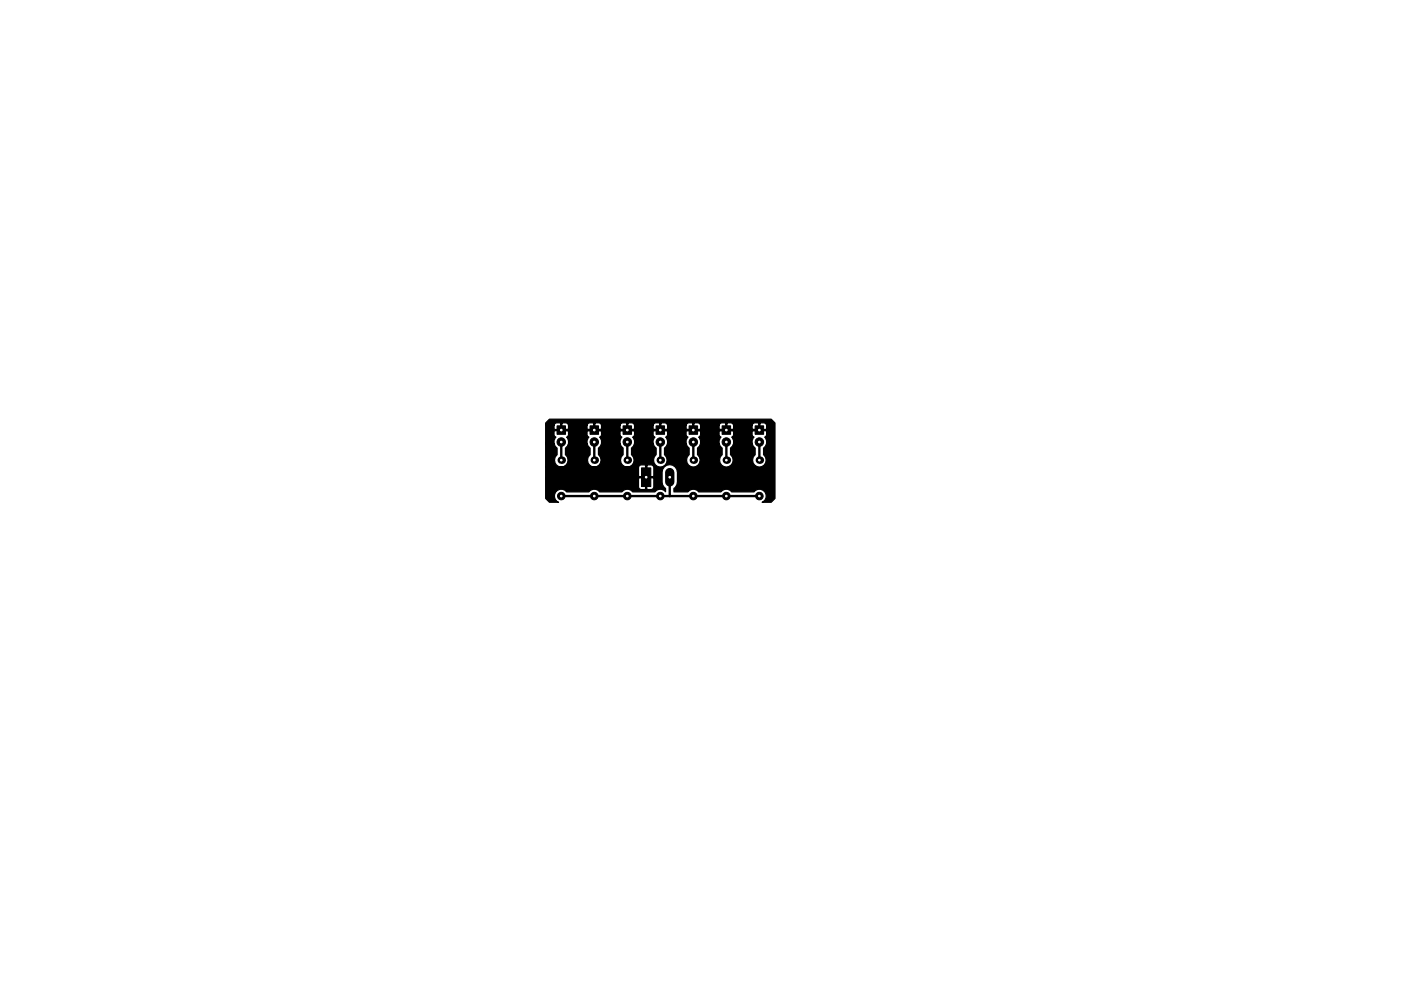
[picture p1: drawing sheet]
<svg xmlns="http://www.w3.org/2000/svg" width="297mm" height="210mm" viewBox="0 0 297 210" stroke-linecap="round" stroke-linejoin="round" font-family="sans-serif">
<g fill="#000" stroke="#000" stroke-width=".21">
<path d="M118.1 90.3h1.8v1.8h-1.8zM125.1 90.3h1.8v1.8h-1.8zM132.1 90.3h1.8v1.8h-1.8zM139.1 90.3h1.8v1.8h-1.8zM146.1 90.3h1.8v1.8h-1.8zM153.1 90.3h1.8v1.8h-1.8zM160.1 90.3h1.8v1.8h-1.8zM136 99.3h2v3.9h-2z"/>
<circle cx="119" cy="93.8" r=".9"/>
<circle cx="126" cy="93.8" r=".9"/>
<circle cx="133" cy="93.8" r=".9"/>
<circle cx="140" cy="93.8" r=".9"/>
<circle cx="147" cy="93.8" r=".9"/>
<circle cx="154" cy="93.8" r=".9"/>
<circle cx="161" cy="93.8" r=".9"/>
<circle cx="119" cy="105.2" r=".8"/>
<circle cx="126" cy="105.2" r=".8"/>
<circle cx="133" cy="105.2" r=".8"/>
<circle cx="140" cy="105.2" r=".8"/>
<circle cx="147" cy="105.2" r=".8"/>
<circle cx="154" cy="105.2" r=".8"/>
<circle cx="161" cy="105.2" r=".8"/>
</g>
<path d="M142 100.3v1.9" fill="none" stroke="#000" stroke-width="2"/>
<g fill="#000">
<circle cx="119" cy="97.6" r=".8"/>
<circle cx="126" cy="97.6" r=".8"/>
<circle cx="133" cy="97.6" r=".8"/>
<circle cx="140" cy="97.6" r=".8"/>
<circle cx="147" cy="97.6" r=".8"/>
<circle cx="154" cy="97.6" r=".8"/>
<circle cx="161" cy="97.6" r=".8"/>
</g>
<path d="M119 91.2h42M119 93.8v3.8M126 93.8v3.8M133 93.8v3.8M137 91.2v10M140 93.8v3.8M147 93.8v3.8M154 93.8v3.8M161 93.8v3.8M119 105.2h42M142 101.2v4" fill="none" stroke="#000" stroke-width=".5"/>
<path d="M116.5 88.9h47l.8 .8v16.1l-.8 .8h-1.9l.2-.1a1.46 1.46 0 0 0 .3-2.2 1.46 1.46 0 0 0-2.2 .1h-4.8l-.3-.4a1.43 1.43 0 0 0-1.9 .4h-4.8l-.3-.4a1.43 1.43 0 0 0-1.9 .4h-3v-.8l.6-.7a4.6 4.6 0 0 0-.4-3.8 1.63 1.63 0 0 0-1.7-.4 1.63 1.63 0 0 0-1 1.5v2.1l.1 .6 .6 .7v.7l-.3-.3a1.43 1.43 0 0 0-1.9 .4h-4.8l-.3-.4a1.43 1.43 0 0 0-1.9 .4h-4.8l-.3-.4a1.43 1.43 0 0 0-1.9 .4h-4.8l-.3-.4a1.45 1.45 0 0 0-2.1 .5 1.45 1.45 0 0 0 .7 2.1h-1.9l-.8-.8v-4.3h19.7v1.9l.5 .5h.8l.2-.2v-2.3h.2v2.3l.2 .2 1-.1 .3-.4v-1.9l-.1-.1h-3l-.1 .1h-19.7v-2.4h19.7v1.9l.1 .1h1.4v-2.3h.2v2.3h1.4l.1-.1v-1.9l-.3-.4a1.67 1.67 0 0 0-1.4 .1l-.2-.2h-.8l-.5 .5h-19.7v-5h1.8l.2 .6 .4 .4v1.4l-.1 .1a1.45 1.45 0 0 0 0 2.1 1.45 1.45 0 0 0 2.1-.1 1.45 1.45 0 0 0-.2-2.1v-1.4l.4-.4 .2-.6h4l.2 .6 .4 .4v1.4a1.45 1.45 0 0 0-.2 2.1 1.45 1.45 0 0 0 2.2 0 1.45 1.45 0 0 0-.2-2.1v-1.4l.4-.4 .2-.6h4l.2 .6 .4 .4v1.4a1.45 1.45 0 0 0-.2 2.1 1.45 1.45 0 0 0 2.2 0 1.45 1.45 0 0 0-.2-2.1v-1.4l.4-.4 .2-.6h4l.2 .6 .4 .4v1.4a1.45 1.45 0 0 0-.2 2.1 1.45 1.45 0 0 0 2.2 0 1.45 1.45 0 0 0-.2-2.1v-1.4l.4-.4 .2-.6h4l.2 .6 .4 .4v1.4a1.45 1.45 0 0 0-.2 2.1 1.45 1.45 0 0 0 2.2 0 1.45 1.45 0 0 0-.2-2.1v-1.4l.4-.4 .2-.6h4l.2 .6 .4 .4v1.4a1.45 1.45 0 0 0-.2 2.1 1.45 1.45 0 0 0 2.2 0 1.45 1.45 0 0 0-.2-2.1v-1.4l.4-.4 .2-.6h4l.2 .6 .4 .4v1.4a1.45 1.45 0 0 0-.2 2.1 1.45 1.45 0 0 0 2.2 0 1.45 1.45 0 0 0-.2-2.1v-1.4l.4-.4a1.49 1.49 0 0 0-.2-2l.4-.4v-.8l-.1-.1h-2.8l-.1 .1v.8l.4 .4-.4 .8v.6h-4v-.6l-.4-.8 .4-.4v-.8l-.1-.1h-2.8l-.1 .1v.8l.4 .4-.4 .8v.6h-4v-.6l-.4-.8 .4-.4v-.8l-.1-.1h-2.8l-.1 .1v.8l.4 .4-.4 .8v.6h-4v-.6l-.4-.8 .4-.4v-.8l-.1-.1h-2.8l-.1 .1v.8l.4 .4-.4 .8v.6h-4v-.6l-.4-.8 .4-.4v-.8l-.1-.1h-2.8l-.1 .1v.8l.4 .4-.4 .8v.6h-4v-.6l-.4-.8 .4-.4v-.8l-.1-.1h-2.8l-.1 .1v.8l.4 .4-.4 .8v.6h-4v-.6l-.4-.8 .4-.4v-.8l-.1-.1h-2.8l-.1 .1v.8l.4 .4-.4 .8v.6h-1.8v-3.9h1.8v.8l.1 .1h1.3v-1.2h.2v1.2h1.3l.1-.1v-.8h4v.8l.1 .1h1.3v-1.2h.2v1.2h1.3l.1-.1v-.8h4v.8l.1 .1h1.3v-1.2h.2v1.2h1.3l.1-.1v-.8h4v.8l.1 .1h1.3v-1.2h.2v1.2h1.3l.1-.1v-.8h4v.8l.1 .1h1.3v-1.2h.2v1.2h1.3l.1-.1v-.8h4v.8l.1 .1h1.3v-1.2h.2v1.2h1.3l.1-.1v-.8h4v.8l.1 .1h1.3v-1.2h.2v1.2h1.3l.1-.1v-.8l-.5-.5h-.7l-.2 .2-1.1-.2-.5 .5h-4l-.5-.5h-.7l-.2 .2-1.1-.2-.5 .5h-4l-.5-.5h-.7l-.2 .2-1.1-.2-.5 .5h-4l-.5-.5h-.7l-.2 .2-1.1-.2-.5 .5h-4l-.5-.5h-.7l-.2 .2-1.1-.2-.5 .5h-4l-.5-.5h-.7l-.2 .2-1.1-.2-.5 .5h-4l-.5-.5h-.7l-.2 .2-1.1-.2-.5 .5h-1.8v-.5z" fill="#000" stroke="#000" stroke-width=".25"/>
<g fill="#fff" stroke="#fff" stroke-width=".21">
<circle cx="119" cy="91.2" r=".17"/>
<circle cx="119" cy="93.8" r=".17"/>
<circle cx="126" cy="91.2" r=".17"/>
<circle cx="126" cy="93.8" r=".17"/>
<circle cx="133" cy="91.2" r=".17"/>
<circle cx="133" cy="93.8" r=".17"/>
<circle cx="140" cy="91.2" r=".17"/>
<circle cx="140" cy="93.8" r=".17"/>
<circle cx="147" cy="91.2" r=".17"/>
<circle cx="147" cy="93.8" r=".17"/>
<circle cx="154" cy="91.2" r=".17"/>
<circle cx="154" cy="93.8" r=".17"/>
<circle cx="161" cy="91.2" r=".17"/>
<circle cx="161" cy="93.8" r=".17"/>
<circle cx="137" cy="101.2" r=".17"/>
<circle cx="142" cy="101.2" r=".17"/>
<circle cx="119" cy="105.2" r=".17"/>
<circle cx="119" cy="97.6" r=".17"/>
<circle cx="126" cy="105.2" r=".17"/>
<circle cx="126" cy="97.6" r=".17"/>
<circle cx="133" cy="105.2" r=".17"/>
<circle cx="133" cy="97.6" r=".17"/>
<circle cx="140" cy="105.2" r=".17"/>
<circle cx="140" cy="97.6" r=".17"/>
<circle cx="147" cy="105.2" r=".17"/>
<circle cx="147" cy="97.6" r=".17"/>
<circle cx="154" cy="105.2" r=".17"/>
<circle cx="154" cy="97.6" r=".17"/>
<circle cx="161" cy="105.2" r=".17"/>
<circle cx="161" cy="97.6" r=".17"/>
</g>
</svg>
